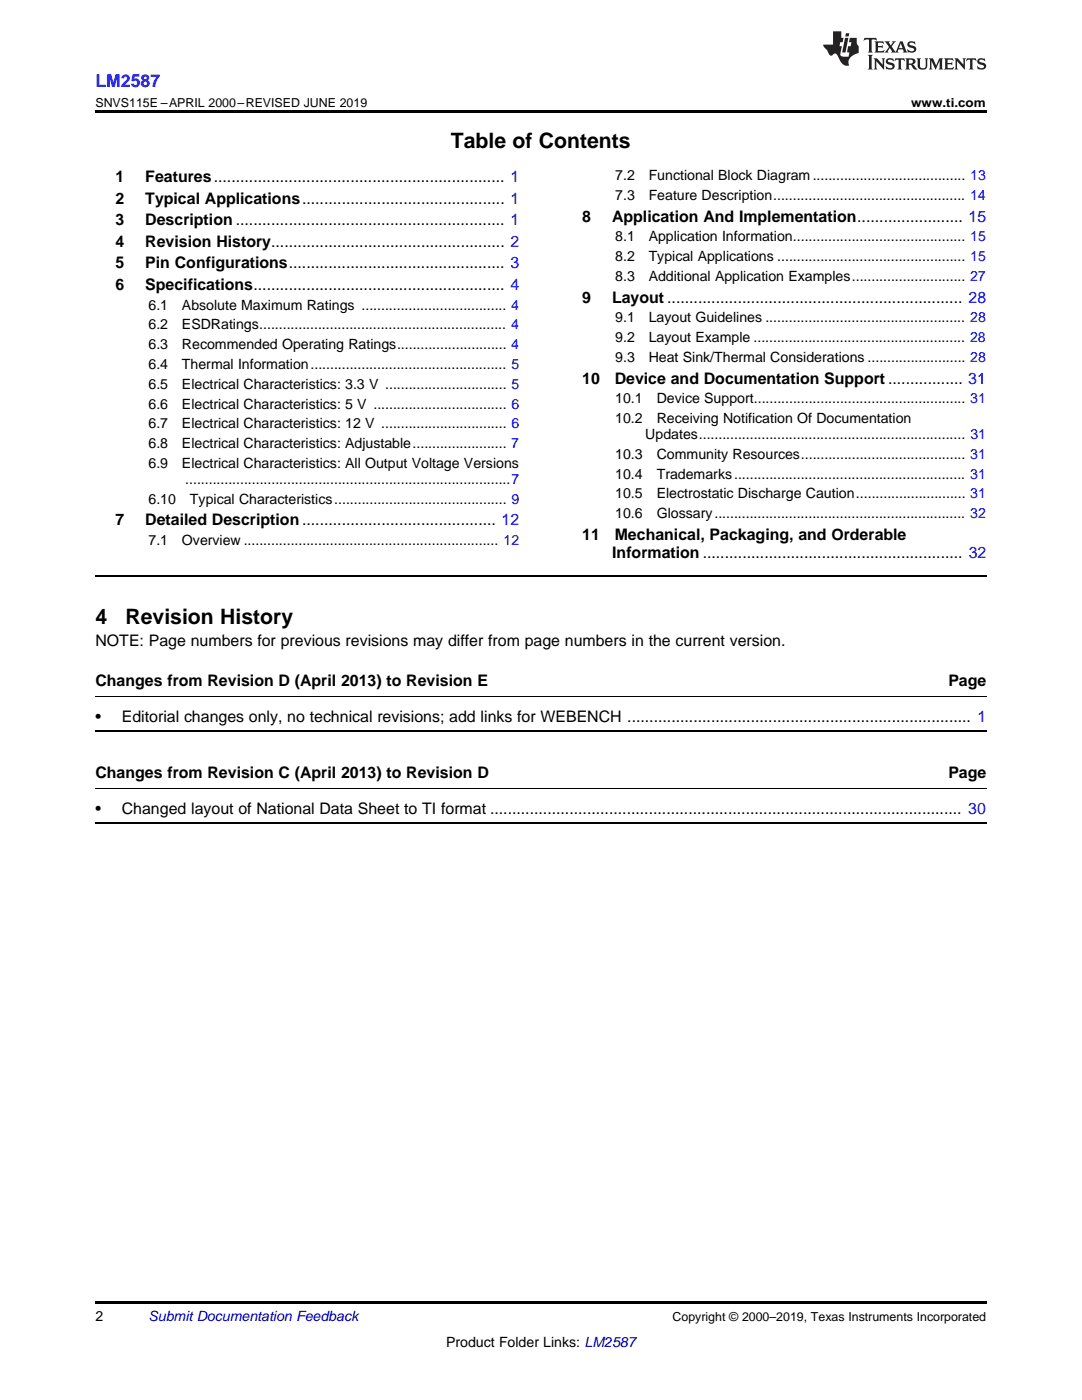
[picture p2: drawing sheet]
<svg xmlns="http://www.w3.org/2000/svg" width="216mm" height="279mm" viewBox="0 0 216 279" stroke-linecap="round" stroke-linejoin="round" font-family="sans-serif">
<defs><g id="words">
<g font-size="4.2">
<text x="90" y="29.6">Table of Contents</text>
<text x="19" y="124.6">4</text>
<text x="25" y="124.6">Revision History</text>
</g>
<text font-size="3.5" fill="#00f" x="19" y="17.3">LM2587</text>
<g font-size="3.2">
<text x="23" y="36.3">1</text>
<text x="23" y="40.6">2</text>
<text x="29" y="36.3">Features.................................................................. 1</text>
<text x="29" y="40.6">Typical Applications.............................................. 1</text>
<text x="23" y="44.9">3</text>
<text x="29" y="44.9">Description ............................................................. 1</text>
<text x="116.2" y="44.2">8</text>
<text x="122.1" y="44.2">Application And Implementation........................ 15</text>
<text x="23" y="49.2">4</text>
<text x="23" y="53.6">5</text>
<text x="29" y="49.2">Revision History..................................................... 2</text>
<text x="29" y="53.6">Pin Configurations................................................. 3</text>
<text x="23" y="57.9">6</text>
<text x="29" y="57.9">Specifications......................................................... 4</text>
<text x="116.2" y="60.4">9</text>
<text x="122.1" y="60.4">Layout ................................................................... 28</text>
<text x="116.2" y="76.6">10</text>
<text x="122.7" y="76.6">Device and Documentation Support ................. 31</text>
<text x="23" y="104.8">7</text>
<text x="29" y="104.8">Detailed Description............................................ 12</text>
<text x="116.2" y="107.7">11</text>
<text x="122.7" y="107.7">Mechanical, Packaging, and Orderable</text>
<text x="122.2" y="111.3">Information ........................................................... 32</text>
<text x="19" y="128.9">NOTE: Page numbers for previous revisions may differ from page numbers in the current version.</text>
<text x="19" y="137">Changes from Revision D (April 2013) to Revision E</text>
<text x="189.2" y="137">Page</text>
<text x="19" y="144">•</text>
<text x="24.3" y="144">Editorial changes only, no technical revisions; add links for WEBENCH .............................................................................. 1</text>
<text x="19" y="155.3">Changes from Revision C (April 2013) to Revision D</text>
<text x="189.2" y="155.3">Page</text>
<text x="19" y="162.4">•</text>
<text x="24.3" y="162.4">Changed layout of National Data Sheet to TI format ........................................................................................................... 30</text>
</g>
<g font-size="2.8">
<text x="122.8" y="36">7.2</text>
<text x="129.4" y="36">Functional Block Diagram....................................... 13</text>
<text x="122.8" y="39.9">7.3</text>
<text x="129.4" y="39.9">Feature Description................................................. 14</text>
<text x="122.8" y="48.2">8.1</text>
<text x="122.8" y="52.1">8.2</text>
<text x="129.4" y="48.2">Application Information............................................ 15</text>
<text x="129.4" y="52.1">Typical Applications ................................................ 15</text>
<text x="122.8" y="56.1">8.3</text>
<text x="129.4" y="56.1">Additional Application Examples............................. 27</text>
<text x="29.6" y="61.8">6.1</text>
<text x="29.6" y="65.8">6.2</text>
<text x="36.3" y="61.8">Absolute Maximum Ratings ..................................... 4</text>
<text x="36.3" y="65.8">ESDRatings............................................................... 4</text>
<text x="122.8" y="64.3">9.1</text>
<text x="129.4" y="64.3">Layout Guidelines ................................................... 28</text>
<text x="29.6" y="69.7">6.3</text>
<text x="36.3" y="69.7">Recommended Operating Ratings............................ 4</text>
<text x="122.8" y="68.3">9.2</text>
<text x="129.4" y="68.3">Layout Example ...................................................... 28</text>
<text x="29.6" y="73.7">6.4</text>
<text x="29.6" y="77.6">6.5</text>
<text x="36.3" y="73.7">Thermal Information.................................................. 5</text>
<text x="36.3" y="77.6">Electrical Characteristics: 3.3 V ............................... 5</text>
<text x="122.8" y="72.2">9.3</text>
<text x="129.4" y="72.2">Heat Sink/Thermal Considerations ......................... 28</text>
<text x="29.6" y="81.6">6.6</text>
<text x="36.3" y="81.6">Electrical Characteristics: 5 V .................................. 6</text>
<text x="122.8" y="80.5">10.1</text>
<text x="131" y="80.5">Device Support...................................................... 31</text>
<text x="29.6" y="85.5">6.7</text>
<text x="29.6" y="89.5">6.8</text>
<text x="36.3" y="85.5">Electrical Characteristics: 12 V ................................ 6</text>
<text x="36.3" y="89.5">Electrical Characteristics: Adjustable........................ 7</text>
<text x="122.8" y="84.5">10.2</text>
<text x="128.8" y="87.6">Updates.................................................................... 31</text>
<text x="131" y="84.5">Receiving Notification Of Documentation</text>
<text x="29.6" y="93.4">6.9</text>
<text x="36.3" y="93.4">Electrical Characteristics: All Output Voltage Versions</text>
<text x="122.8" y="91.6">10.3</text>
<text x="122.8" y="95.5">10.4</text>
<text x="131" y="91.6">Community Resources.......................................... 31</text>
<text x="131" y="95.5">Trademarks........................................................... 31</text>
<text x="29.6" y="100.5">6.10</text>
<text x="37" y="96.6">...................................................................................7</text>
<text x="37.9" y="100.5">Typical Characteristics............................................ 9</text>
<text x="122.8" y="99.5">10.5</text>
<text x="131" y="99.5">Electrostatic Discharge Caution............................ 31</text>
<text x="122.8" y="103.4">10.6</text>
<text x="131" y="103.4">Glossary................................................................ 32</text>
<text x="29.6" y="108.8">7.1</text>
<text x="36.3" y="108.8">Overview ................................................................. 12</text>
<text x="19" y="263.6">2</text>
<text x="89" y="268.9">Product Folder Links: LM2587</text>
</g>
<text font-size="2.8" fill="#0000c8" x="29.6" y="263.6">Submit Documentation Feedback</text>
<g font-size="2.5">
<text x="19" y="21.4">SNVS115E –APRIL 2000–REVISED JUNE 2019</text>
<text x="181.8" y="21.4">www.ti.com</text>
<text x="134.2" y="263.6">Copyright © 2000–2019, Texas Instruments Incorporated</text>
</g>
</g></defs>
<path d="M19 22h177.8v.5h-177.8zM19 259.7h177.8v.5h-177.8z" fill="#000"/>
<path d="M19 115h177.8M19 146h177.8M19 164.3h177.8" fill="none" stroke="#000" stroke-width=".35"/>
<path d="M19 139h177.8M19 157.4h177.8" fill="none" stroke="#000" stroke-width=".2"/>
<g fill="#231f20">
<path d="M172.5 7.6l-.1 .5 .4-.2h.6v.1v2.1l-.2 .4h.9l-.2-.4v-2.1l.1-.1h.5l.5 .2-.2-.5zM174.5 8.3l.2 .3v1.5l-.2 .4h1.8l.2-.6a1.04 1.04 0 0 1-1.3 .2v-.7h.6l.3 .2v-.6l-.3 .2h-.6v-.6l.8-.1 .4 .3-.2-.5zM176.5 8.3l.9 1.1-.9 1.1h.8l-.2-.2 .4-.7 .5 .7-.2 .2h1.5l-.2-.2 .2-.4h.9l.1 .4-.2 .2h1l-.3-.3-.7-1.9h-.5l-.9 2-.8-1 .9-1h-.8l.1 .3-.4 .5-.3-.6 .1-.2zM179.7 8.6l.4 1h-.7zM181.3 8.4a.63 .63 0 0 0-.2 .7 .63 .63 0 0 0 .6 .4l.6 .2 .1 .2a.75 .75 0 0 1-.7 .4 .75 .75 0 0 1-.6-.5l.1 .7 .1-.1a1.11 1.11 0 0 0 1.5-.6 1.13 1.13 0 0 0-1.2-.8l-.1-.4a1.04 1.04 0 0 1 1.2 .2l-.2-.5-.2 .1-.4-.2zM173.2 10.9l.2 .4v2.2l-.2 .4h1l-.3-.4v-2.2l.3-.4zM174.3 11.6l.3 .4v1.5l-.3 .4h.8l-.2-.4v-1.3l1.5 1.7v-1.9l.2-.4h-.7l.2 .4v.9l-1.1-1.3zM177 11.8a.62 .62 0 0 0-.2 .7 .62 .62 0 0 0 .6 .4l.6 .1 .1 .3a.76 .76 0 0 1-.7 .3 .76 .76 0 0 1-.7-.4l.2 .7 .1-.1a1.11 1.11 0 0 0 1.5-.6 1.13 1.13 0 0 0-1.2-.8l-.1-.4a1.04 1.04 0 0 1 1.2 .2l-.2-.6-.2 .1-.5-.1zM178.7 11.6l-.2 .6a.61 .61 0 0 1 .8-.3v1.6l-.2 .4h.9l-.2-.4v-1.6a.63 .63 0 0 1 .7 .3l-.1-.6zM180.6 11.6l.3 .4v1.5l-.3 .4h1l-.2-.2-.1-.8 .6 .2a.76 .76 0 0 0 1.2 .7l-1-1a.58 .58 0 0 0 .6-.5 .58 .58 0 0 0-.5-.6zM181.4 11.9h.1a.45 .45 0 0 1 .5 .1 .45 .45 0 0 1 .1 .5l-.8 .2zM182.9 11.6l.2 .2a2.17 2.17 0 0 0 .3 1.9 .99 .99 0 0 0 1.6-.6v-1.1l.2-.4h-.7l.2 .2a1.92 1.92 0 0 1-.2 1.8 .6 .6 0 0 1-.9-.5v-1.1l.2-.4zM185.4 11.6l.2 .4v1.5l-.2 .4h.7l-.2-.4v-1.4l.8 1.8 .8-1.8v1.4l-.2 .4h.9l-.2-.4v-1.5l.2-.4h-.8l-.6 1.5-.6-1.5zM188.4 11.6l.2 .4v1.5l-.2 .4h1.8l.1-.6a1.04 1.04 0 0 1-1.2 .1v-.6h.5l.4 .2v-.6l-.4 .2h-.5v-.7h.8l.3 .3-.1-.6zM190.5 11.6l.2 .4v1.5l-.2 .4h.7l-.2-.4v-1.3l1.5 1.7v-1.9l.2-.4h-.7l.2 .4v.9l-1.1-1.3zM192.9 11.6l-.1 .6a.61 .61 0 0 1 .7-.3l.1 1.6-.3 .4h1l-.3-.4 .1-1.6a.63 .63 0 0 1 .7 .3l-.1-.6zM195.2 11.8a.62 .62 0 0 0-.2 .7 .62 .62 0 0 0 .6 .4l.6 .1 .1 .3a.76 .76 0 0 1-.7 .3 .76 .76 0 0 1-.6-.4l.1 .7 .1-.1a1.11 1.11 0 0 0 1.6-.6 1.13 1.13 0 0 0-1.3-.8l-.1-.4a1.04 1.04 0 0 1 1.2 .2l-.1-.6-.2 .1-.5-.1z"/>
<path d="M166.2 6.3v2.6h-1.9v.4l.8 .9a.91 .91 0 0 0 1 .8 .56 .56 0 0 1 .5-.3 .56 .56 0 0 1 .5 .3l.4 .8a1.53 1.53 0 0 0 1.9 1.2 1.54 1.54 0 0 1 1-2.1l.9-.3v-1.4a1.52 1.52 0 0 1-.4-1.6h-1.3l-.2 .8h.5l-.2 .8h-.5l-.1 1v.2l.4 .1-.2 .8a1.93 1.93 0 0 1-1.6-.3l.3-1.8h-.5l.2-.8h.4l.2-.8h-.4v-1.3zM168.6 7.6l-.6 2.9h.7l.6-2.9zM168.8 6.6l-.1 .7h.6l.2-.7z"/>
</g>
<use href="#words"/>
</svg>
